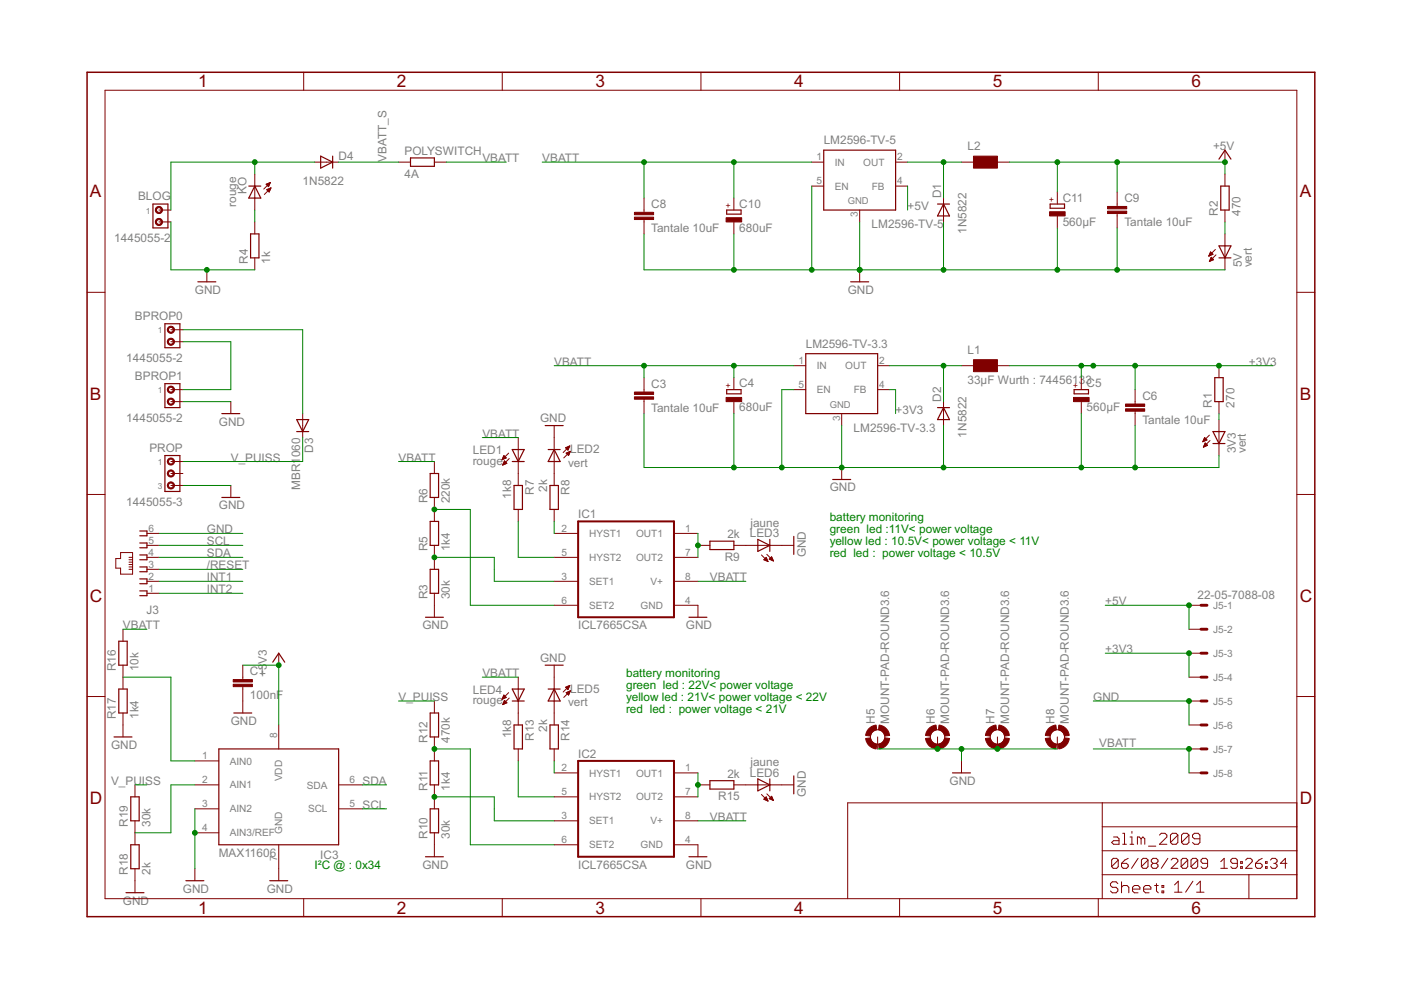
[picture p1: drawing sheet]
<svg xmlns="http://www.w3.org/2000/svg" width="297mm" height="210mm" viewBox="0 0 297 210" stroke-linecap="round" stroke-linejoin="round" font-family="sans-serif">
<defs><g id="words">
<g font-size="4.1" fill="#800000">
<text x="42" y="18.5">1</text>
<text x="84.1" y="18.5">2</text>
<text x="126.3" y="18.5">3</text>
<text x="168.4" y="18.5">4</text>
<text x="210.5" y="18.5">5</text>
<text x="252.6" y="18.5">6</text>
<text x="19.1" y="41.9">A</text>
<text x="275.6" y="41.9">A</text>
<text x="19.1" y="84.7">B</text>
<text x="275.6" y="84.7">B</text>
<text x="19.1" y="127.6">C</text>
<text x="275.6" y="127.6">C</text>
<text x="19.1" y="170.4">D</text>
<text x="275.6" y="170.4">D</text>
<text x="42" y="193.8">1</text>
<text x="84.1" y="193.8">2</text>
<text x="126.3" y="193.8">3</text>
<text x="168.4" y="193.8">4</text>
<text x="210.5" y="193.8">5</text>
<text x="252.6" y="193.8">6</text>
</g>
<g font-size="2.8" fill="#808080">
<text x="71.8" y="33.9">D4</text>
<text x="81.9" y="34.4" transform="rotate(-90 81.9 34.4)">VBATT_S</text>
<text x="85.8" y="32.9">POLYSWITCH</text>
<text x="102.3" y="34.4">VBATT</text>
<text x="115" y="34.4">VBATT</text>
<text x="174.6" y="30.6">LM2596-TV-5</text>
<text x="205.1" y="31.8">L2</text>
<text x="257.2" y="31.8">+5V</text>
<text x="52.2" y="41" transform="rotate(-90 52.2 41)">KO</text>
<text x="64.2" y="39.2">1N5822</text>
<text x="85.8" y="37.7">4A</text>
<text x="199.6" y="42" transform="rotate(-90 199.6 42)">D1</text>
<text x="29.3" y="42.5">BLOG</text>
<text x="50.1" y="43.8" transform="rotate(-90 50.1 43.8)">rouge</text>
<text x="138.1" y="44.1">C8</text>
<text x="156.7" y="44">C10</text>
<text x="192.4" y="44.5">+5V</text>
<text x="225.3" y="47.9">560µF</text>
<text x="225.3" y="42.8">C11</text>
<text x="238.4" y="48">Tantale 10uF</text>
<text x="238.4" y="42.9">C9</text>
<text x="258.2" y="45.8" transform="rotate(-90 258.2 45.8)">R2</text>
<text x="263" y="45.8" transform="rotate(-90 263 45.8)">470</text>
<text x="24.2" y="51.4">1445055-2</text>
<text x="138.1" y="49.2">Tantale 10uF</text>
<text x="156.7" y="49.1">680uF</text>
<text x="184.8" y="48.3">LM2596-TV-5</text>
<text x="204.9" y="49.6" transform="rotate(-90 204.9 49.6)">1N5822</text>
<text x="52.5" y="56" transform="rotate(-90 52.5 56)">R4</text>
<text x="57.3" y="56" transform="rotate(-90 57.3 56)">1k</text>
<text x="263.3" y="56.7" transform="rotate(-90 263.3 56.7)">5V</text>
<text x="265.4" y="56.7" transform="rotate(-90 265.4 56.7)">vert</text>
<text x="41.3" y="62.3">GND</text>
<text x="179.7" y="62.3">GND</text>
<text x="28.6" y="67.9">BPROP0</text>
<text x="26.8" y="76.8">1445055-2</text>
<text x="117.5" y="77.5">VBATT</text>
<text x="170.8" y="73.7">LM2596-TV-3.3</text>
<text x="205.1" y="75">L1</text>
<text x="264.8" y="77.5">+3V3</text>
<text x="28.6" y="80.6">BPROP1</text>
<text x="138.1" y="82.2">C3</text>
<text x="156.7" y="82.1">C4</text>
<text x="205.1" y="81.3">33µF Wurth : 74456133</text>
<text x="230.4" y="82.1">C5</text>
<text x="26.8" y="89.5">1445055-2</text>
<text x="114.5" y="89.5">GND</text>
<text x="138.1" y="87.3">Tantale 10uF</text>
<text x="156.7" y="87.2">680uF</text>
<text x="189.9" y="87.7">+3V3</text>
<text x="199.6" y="85.2" transform="rotate(-90 199.6 85.2)">D2</text>
<text x="230.4" y="87.2">560µF</text>
<text x="242.2" y="89.9">Tantale 10uF</text>
<text x="242.2" y="84.8">C6</text>
<text x="257" y="86.4" transform="rotate(-90 257 86.4)">R1</text>
<text x="261.8" y="86.4" transform="rotate(-90 261.8 86.4)">270</text>
<text x="31.7" y="95.8">PROP</text>
<text x="46.4" y="90.2">GND</text>
<text x="66.4" y="96" transform="rotate(-90 66.4 96)">D3</text>
<text x="102.3" y="92.8">VBATT</text>
<text x="181" y="91.5">LM2596-TV-3.3</text>
<text x="204.9" y="92.8" transform="rotate(-90 204.9 92.8)">1N5822</text>
<text x="48.9" y="97.9">V_PUISS</text>
<text x="84.5" y="97.9">VBATT</text>
<text x="100.2" y="98.5">rouge</text>
<text x="100.2" y="96.3">LED1</text>
<text x="120.4" y="99">vert</text>
<text x="120.9" y="96.1">LED2</text>
<text x="262" y="96.1" transform="rotate(-90 262 96.1)">3V3</text>
<text x="264.2" y="96.1" transform="rotate(-90 264.2 96.1)">vert</text>
<text x="26.8" y="107.2">1445055-3</text>
<text x="63.6" y="103.9" transform="rotate(-90 63.6 103.9)">MBR1060</text>
<text x="90.6" y="106.7" transform="rotate(-90 90.6 106.7)">R6</text>
<text x="95.4" y="106.7" transform="rotate(-90 95.4 106.7)">220k</text>
<text x="108.4" y="105.7" transform="rotate(-90 108.4 105.7)">1k8</text>
<text x="113.2" y="104.9" transform="rotate(-90 113.2 104.9)">R7</text>
<text x="116" y="104.3" transform="rotate(-90 116 104.3)">2k</text>
<text x="120.8" y="104.9" transform="rotate(-90 120.8 104.9)">R8</text>
<text x="175.9" y="104.2">GND</text>
<text x="43.9" y="113.1">GND</text>
<text x="46.4" y="108">GND</text>
<text x="122.6" y="109.9">IC1</text>
<text x="159" y="113.9">LED3</text>
<text x="159.1" y="111.7">jaune</text>
<text x="43.9" y="118.2">SDA</text>
<text x="43.9" y="115.6">SCL</text>
<text x="90.6" y="116.9" transform="rotate(-90 90.6 116.9)">R5</text>
<text x="95.4" y="116.9" transform="rotate(-90 95.4 116.9)">1k4</text>
<text x="153.7" y="118.9">R9</text>
<text x="154.2" y="114.1">2k</text>
<text x="170.8" y="118.2" transform="rotate(-90 170.8 118.2)">GND</text>
<text x="43.9" y="120.7">/RESET</text>
<text x="43.9" y="125.8">INT2</text>
<text x="43.9" y="123.2">INT1</text>
<text x="150.5" y="123.2">VBATT</text>
<text x="31" y="130.1">J3</text>
<text x="90.6" y="127.1" transform="rotate(-90 90.6 127.1)">R3</text>
<text x="95.4" y="127.1" transform="rotate(-90 95.4 127.1)">30k</text>
<text x="234.3" y="128.3">+5V</text>
<text x="253.9" y="126.9">22-05-7088-08</text>
<text x="26.1" y="133.4">VBATT</text>
<text x="89.6" y="133.4">GND</text>
<text x="122.6" y="133.4">ICL7665CSA</text>
<text x="145.4" y="133.4">GND</text>
<text x="24.6" y="142.3" transform="rotate(-90 24.6 142.3)">R16</text>
<text x="29.4" y="142.3" transform="rotate(-90 29.4 142.3)">10k</text>
<text x="53" y="143.2">C1</text>
<text x="56.6" y="143.6" transform="rotate(-90 56.6 143.6)">+3</text>
<text x="56.6" y="140.7" transform="rotate(-90 56.6 140.7)">V3</text>
<text x="102.3" y="143.6">VBATT</text>
<text x="114.5" y="140.3">GND</text>
<text x="234.3" y="138.5">+3V3</text>
<text x="53" y="148.3">100nF</text>
<text x="84.5" y="148.6">V_PUISS</text>
<text x="100.2" y="149.3">rouge</text>
<text x="100.2" y="147.1">LED4</text>
<text x="120.4" y="149.8">vert</text>
<text x="120.9" y="146.9">LED5</text>
<text x="231.8" y="148.6">GND</text>
<text x="24.6" y="152.5" transform="rotate(-90 24.6 152.5)">R17</text>
<text x="29.4" y="152.5" transform="rotate(-90 29.4 152.5)">1k4</text>
<text x="48.9" y="153.7">GND</text>
<text x="116" y="155.1" transform="rotate(-90 116 155.1)">2k</text>
<text x="185.5" y="153.5" transform="rotate(-90 185.5 153.5)">H5</text>
<text x="188.5" y="153.5" transform="rotate(-90 188.5 153.5)">MOUNT-PAD-ROUND3.6</text>
<text x="198.2" y="153.5" transform="rotate(-90 198.2 153.5)">H6</text>
<text x="201.2" y="153.5" transform="rotate(-90 201.2 153.5)">MOUNT-PAD-ROUND3.6</text>
<text x="210.9" y="153.5" transform="rotate(-90 210.9 153.5)">H7</text>
<text x="213.9" y="153.5" transform="rotate(-90 213.9 153.5)">MOUNT-PAD-ROUND3.6</text>
<text x="223.6" y="153.5" transform="rotate(-90 223.6 153.5)">H8</text>
<text x="226.6" y="153.5" transform="rotate(-90 226.6 153.5)">MOUNT-PAD-ROUND3.6</text>
<text x="23.5" y="158.8">GND</text>
<text x="90.6" y="157.5" transform="rotate(-90 90.6 157.5)">R12</text>
<text x="95.4" y="157.5" transform="rotate(-90 95.4 157.5)">470k</text>
<text x="108.4" y="156.5" transform="rotate(-90 108.4 156.5)">1k8</text>
<text x="113.2" y="157" transform="rotate(-90 113.2 157)">R13</text>
<text x="120.8" y="157" transform="rotate(-90 120.8 157)">R14</text>
<text x="122.6" y="160.7">IC2</text>
<text x="233.1" y="158.5">VBATT</text>
<text x="23.5" y="166.4">V_PUISS</text>
<text x="76.9" y="166.4">SDA</text>
<text x="90.6" y="167.7" transform="rotate(-90 90.6 167.7)">R11</text>
<text x="95.4" y="167.7" transform="rotate(-90 95.4 167.7)">1k4</text>
<text x="154.2" y="164.9">2k</text>
<text x="159" y="164.6">LED6</text>
<text x="159.1" y="162.5">jaune</text>
<text x="201.3" y="166.4">GND</text>
<text x="76.9" y="171.5">SCL</text>
<text x="152.3" y="169.7">R15</text>
<text x="170.8" y="169" transform="rotate(-90 170.8 169)">GND</text>
<text x="27.1" y="175.3" transform="rotate(-90 27.1 175.3)">R19</text>
<text x="31.9" y="175.3" transform="rotate(-90 31.9 175.3)">30k</text>
<text x="90.6" y="177.8" transform="rotate(-90 90.6 177.8)">R10</text>
<text x="95.4" y="177.8" transform="rotate(-90 95.4 177.8)">30k</text>
<text x="150.5" y="174">VBATT</text>
<text x="27.1" y="185.5" transform="rotate(-90 27.1 185.5)">R18</text>
<text x="31.9" y="185.5" transform="rotate(-90 31.9 185.5)">2k</text>
<text x="46.4" y="181.7">MAX11606</text>
<text x="67.9" y="182.2">IC3</text>
<text x="89.6" y="184.2">GND</text>
<text x="122.6" y="184.2">ICL7665CSA</text>
<text x="145.4" y="184.2">GND</text>
<text x="26.1" y="191.8">GND</text>
<text x="38.8" y="189.3">GND</text>
<text x="56.6" y="189.3">GND</text>
</g>
<g font-size="2.8" fill="#008000">
<text x="175.9" y="110.5">battery monitoring</text>
<text x="175.9" y="113.1">green led :11V&lt; power voltage</text>
<text x="175.9" y="115.6">yellow led : 10.5V&lt; power voltage &lt; 11V</text>
<text x="175.9" y="118.2">red led : power voltage &lt; 10.5V</text>
<text x="132.7" y="143.6">battery monitoring</text>
<text x="132.7" y="148.6">yellow led : 21V&lt; power voltage &lt; 22V</text>
<text x="132.7" y="146.1">green led : 22V&lt; power voltage</text>
<text x="132.7" y="151.2">red led : power voltage &lt; 21V</text>
<text x="66.7" y="184.2">I²C @ : 0x34</text>
</g>
<g font-size="2.4" fill="#808080">
<text x="173.1" y="34">1</text>
<text x="177" y="35.1">IN</text>
<text x="183" y="35.1">OUT</text>
<text x="190.2" y="34">2</text>
<text x="173.1" y="39.1">5</text>
<text x="177" y="40.2">EN</text>
<text x="184.8" y="40.2">FB</text>
<text x="190.2" y="39.1">4</text>
<text x="181.9" y="46.1" transform="rotate(-90 181.9 46.1)">3</text>
<text x="169.3" y="77.2">1</text>
<text x="186.4" y="77.2">2</text>
<text x="169.3" y="82.3">5</text>
<text x="173.2" y="78.3">IN</text>
<text x="173.2" y="83.4">EN</text>
<text x="179.2" y="78.3">OUT</text>
<text x="181" y="83.4">FB</text>
<text x="186.4" y="82.3">4</text>
<text x="178.1" y="89.2" transform="rotate(-90 178.1 89.2)">3</text>
<text x="31.5" y="112.7">6</text>
<text x="119.1" y="112.7">2</text>
<text x="124.9" y="113.9">HYST1</text>
<text x="134.8" y="113.9">OUT1</text>
<text x="145.2" y="112.7">1</text>
<text x="31.5" y="117.8">4</text>
<text x="31.5" y="115.3">5</text>
<text x="119.1" y="117.8">5</text>
<text x="124.9" y="118.9">HYST2</text>
<text x="134.8" y="118.9">OUT2</text>
<text x="145.2" y="117.8">7</text>
<text x="31.5" y="125.4">1</text>
<text x="31.5" y="122.9">2</text>
<text x="31.5" y="120.4">3</text>
<text x="119.1" y="122.9">3</text>
<text x="124.9" y="124">SET1</text>
<text x="137.9" y="124">V+</text>
<text x="145.2" y="122.9">8</text>
<text x="119.1" y="128">6</text>
<text x="124.9" y="129.1">SET2</text>
<text x="135.8" y="129.1">GND</text>
<text x="145.2" y="128">4</text>
<text x="257.2" y="129.1">J5-1</text>
<text x="257.2" y="134.2">J5-2</text>
<text x="257.2" y="139.2">J5-3</text>
<text x="257.2" y="144.3">J5-4</text>
<text x="257.2" y="149.4">J5-5</text>
<text x="257.2" y="154.5">J5-6</text>
<text x="42.9" y="161">1</text>
<text x="58.7" y="156.5" transform="rotate(-90 58.7 156.5)">8</text>
<text x="257.2" y="159.6">J5-7</text>
<text x="42.9" y="166.1">2</text>
<text x="48.7" y="162.1">AIN0</text>
<text x="48.7" y="167.2">AIN1</text>
<text x="59.9" y="165.6" transform="rotate(-90 59.9 165.6)">VDD</text>
<text x="65.1" y="167.2">SDA</text>
<text x="74.1" y="166.1">6</text>
<text x="119.1" y="163.5">2</text>
<text x="124.9" y="164.6">HYST1</text>
<text x="134.8" y="164.6">OUT1</text>
<text x="145.2" y="163.5">1</text>
<text x="257.2" y="164.6">J5-8</text>
<text x="42.9" y="171.1">3</text>
<text x="48.7" y="172.3">AIN2</text>
<text x="65.3" y="172.3">SCL</text>
<text x="74.1" y="171.1">5</text>
<text x="119.1" y="173.7">3</text>
<text x="119.1" y="168.6">5</text>
<text x="124.9" y="169.7">HYST2</text>
<text x="134.8" y="169.7">OUT2</text>
<text x="145.2" y="173.7">8</text>
<text x="145.2" y="168.6">7</text>
<text x="42.9" y="176.2">4</text>
<text x="48.7" y="177.3">AIN3/REF</text>
<text x="59.9" y="176.8" transform="rotate(-90 59.9 176.8)">GND</text>
<text x="119.1" y="178.8">6</text>
<text x="124.9" y="174.8">SET1</text>
<text x="124.9" y="179.9">SET2</text>
<text x="135.8" y="179.9">GND</text>
<text x="137.9" y="174.8">V+</text>
<text x="145.2" y="178.8">4</text>
<text x="58.7" y="182.6" transform="rotate(-90 58.7 182.6)">7</text>
</g>
<g font-size="2.2" fill="#808080">
<text x="179.7" y="43.3">GND</text>
<text x="175.9" y="86.4">GND</text>
</g>
<g font-size="2" fill="#808080">
<text x="30.9" y="45.3">1</text>
<text x="33.5" y="70.7">1</text>
<text x="33.5" y="83.4">1</text>
<text x="33.5" y="98.6">1</text>
<text x="33.5" y="103.7">3</text>
</g>
<g font-size="2" fill="#800000">
<text x="155" y="44.1" transform="rotate(-90 155 44.1)">+</text>
<text x="223.6" y="42.8" transform="rotate(-90 223.6 42.8)">+</text>
<text x="155" y="82.2" transform="rotate(-90 155 82.2)">+</text>
<text x="228.7" y="82.2" transform="rotate(-90 228.7 82.2)">+</text>
</g>
</g></defs>
<g fill="#800000" stroke="#800000" stroke-width=".25">
<path d="M261 52.1l-1.3 2.6z"/>
<path d="M258.4 52.1l1.3 2.6z"/>
<path d="M259.7 54.7h1.3z"/>
<path d="M258.4 54.7h1.3z"/>
<path d="M259.7 52.1h1.3z"/>
<path d="M258.4 52.1h1.3z"/>
<path d="M180.4 59.8h3.8z"/>
<path d="M259.7 31.8l1.3 1.9z"/>
<path d="M259.7 31.8l-1.3 1.9z"/>
<path d="M154.1 45.4h3z"/>
<path d="M157.1 44.5v.9z"/>
<path d="M154.1 44.5v.9z"/>
<path d="M154.1 44.5h3z"/>
<path d="M47 87.7h3.8z"/>
<path d="M260.6 39.5v5z"/>
<path d="M258.8 39.5v5z"/>
<path d="M258.8 39.5h1.8z"/>
<path d="M258.8 44.5h1.8z"/>
<path d="M54 39.5l-1.3 2.5z"/>
<path d="M54 39.5l1.3 2.5z"/>
<path d="M52.7 39.5h1.3z"/>
<path d="M54 39.5h1.3z"/>
<path d="M52.7 42h1.3z"/>
<path d="M54 42h1.3z"/>
<path d="M54.9 49.6v5.1z"/>
<path d="M53.1 49.6v5.1z"/>
<path d="M53.1 49.6h1.8z"/>
<path d="M53.1 54.7h1.8z"/>
<path d="M87 35.3h5.1z"/>
<path d="M87 33.5h5.1z"/>
<path d="M92.1 33.5v1.8z"/>
<path d="M87 33.5v1.8z"/>
<path d="M174.6 31.8h15.3z"/>
<path d="M189.9 31.8v12.7z"/>
<path d="M174.6 44.5h15.3z"/>
<path d="M174.6 31.8v12.7z"/>
<path d="M222.7 44.2h3z"/>
<path d="M225.7 43.3v.9z"/>
<path d="M222.7 43.3v.9z"/>
<path d="M222.7 43.3h3z"/>
<path d="M154.1 83.5h3z"/>
<path d="M157.1 82.6v.9z"/>
<path d="M154.1 82.6v.9z"/>
<path d="M154.1 82.6h3z"/>
<path d="M170.8 75h15.3z"/>
<path d="M186.1 75v12.7z"/>
<path d="M170.8 87.7h15.3z"/>
<path d="M170.8 75v12.7z"/>
<path d="M227.7 83.5h3.1z"/>
<path d="M230.8 82.6v.9z"/>
<path d="M227.7 82.6v.9z"/>
<path d="M227.7 82.6h3.1z"/>
<path d="M259.3 80.1v5.1z"/>
<path d="M257.6 80.1v5.1z"/>
<path d="M257.6 80.1h1.7z"/>
<path d="M257.6 85.2h1.7z"/>
<path d="M259.7 91.5l-1.3 2.5z"/>
<path d="M257.2 91.5l1.2 2.5z"/>
<path d="M258.4 94h1.3z"/>
<path d="M257.2 94h1.2z"/>
<path d="M258.4 91.5h1.3z"/>
<path d="M257.2 91.5h1.2z"/>
<path d="M176.6 101.7h3.8z"/>
<path d="M200 43.3l1.3 2.5z"/>
<path d="M200 43.3l-1.2 2.5z"/>
<path d="M198.8 43.3h1.2z"/>
<path d="M198.8 45.8h2.5z"/>
<path d="M200 43.3h1.3z"/>
<path d="M200 86.4l1.3 2.6z"/>
<path d="M200 86.4l-1.2 2.6z"/>
<path d="M198.8 86.4h1.2z"/>
<path d="M198.8 89h2.5z"/>
<path d="M200 86.4h1.3z"/>
<path d="M35 68.6h3.1z"/>
<path d="M38.1 68.6v5.1z"/>
<path d="M35 73.7h3.1z"/>
<path d="M35 68.6v5.1z"/>
<path d="M35 81.3h3.1z"/>
<path d="M38.1 81.3v5.1z"/>
<path d="M35 86.4h3.1z"/>
<path d="M35 81.3v5.1z"/>
<path d="M62.9 89l1.3 2.5z"/>
<path d="M65.4 89l-1.2 2.5z"/>
<path d="M64.2 91.5h1.2z"/>
<path d="M62.9 89h2.5z"/>
<path d="M62.9 91.5h1.3z"/>
<path d="M47 105.5h3.8z"/>
<path d="M202 163.9h3.8z"/>
<path d="M32.4 43.3h3.2z"/>
<path d="M35.6 43.3v5z"/>
<path d="M32.4 48.3h3.2z"/>
<path d="M32.4 43.3v5z"/>
<path d="M42 59.8h3.8z"/>
<path d="M68 35.6l2.5-1.2z"/>
<path d="M68 33.1l2.5 1.3z"/>
<path d="M70.5 33.1v1.3z"/>
<path d="M68 33.1v2.5z"/>
<path d="M70.5 34.4v1.2z"/>
<path d="M35 96.6h3.1z"/>
<path d="M38.1 96.6v7.6z"/>
<path d="M35 104.2h3.1z"/>
<path d="M35 96.6v7.6z"/>
<path d="M146.1 130.9h3.8z"/>
<path d="M90.2 130.9h3.8z"/>
<path d="M93 120.7v5.1z"/>
<path d="M91.2 120.7v5.1z"/>
<path d="M91.2 120.7h1.8z"/>
<path d="M91.2 125.8h1.8z"/>
<path d="M93 110.6v5z"/>
<path d="M91.2 110.6v5z"/>
<path d="M91.2 110.6h1.8z"/>
<path d="M91.2 115.6h1.8z"/>
<path d="M93 100.4v5.1z"/>
<path d="M91.2 100.4v5.1z"/>
<path d="M91.2 100.4h1.8z"/>
<path d="M91.2 105.5h1.8z"/>
<path d="M109 102.9v5.1z"/>
<path d="M110.8 102.9v5.1z"/>
<path d="M109 108h1.8z"/>
<path d="M109 102.9h1.8z"/>
<path d="M116.6 102.9v5.1z"/>
<path d="M118.4 102.9v5.1z"/>
<path d="M116.6 108h1.8z"/>
<path d="M116.6 102.9h1.8z"/>
<path d="M150.5 114.7h5.1z"/>
<path d="M150.5 116.5h5.1z"/>
<path d="M150.5 114.7v1.8z"/>
<path d="M155.6 114.7v1.8z"/>
<path d="M111.1 95.3l-1.2 2.6z"/>
<path d="M108.6 95.3l1.3 2.6z"/>
<path d="M109.9 97.9h1.2z"/>
<path d="M108.6 97.9h1.3z"/>
<path d="M109.9 95.3h1.2z"/>
<path d="M108.6 95.3h1.3z"/>
<path d="M117.5 95.3l-1.3 2.6z"/>
<path d="M117.5 95.3l1.3 2.6z"/>
<path d="M116.2 95.3h1.3z"/>
<path d="M117.5 95.3h1.3z"/>
<path d="M116.2 97.9h1.3z"/>
<path d="M117.5 97.9h1.3z"/>
<path d="M115.6 90.2h3.8z"/>
<path d="M160.7 114.4l2.5 1.2z"/>
<path d="M160.7 116.9l2.5-1.3z"/>
<path d="M163.2 114.4v1.2z"/>
<path d="M163.2 115.6v1.3z"/>
<path d="M160.7 114.4v1.2z"/>
<path d="M160.7 115.6v1.3z"/>
<path d="M168.3 113.7v3.8z"/>
<path d="M146.1 181.7h3.8z"/>
<path d="M90.2 181.7h3.8z"/>
<path d="M93 171.5v5.1z"/>
<path d="M91.2 171.5v5.1z"/>
<path d="M91.2 171.5h1.8z"/>
<path d="M91.2 176.6h1.8z"/>
<path d="M93 161.3v5.1z"/>
<path d="M91.2 161.3v5.1z"/>
<path d="M91.2 161.3h1.8z"/>
<path d="M91.2 166.4h1.8z"/>
<path d="M93 151.2v5.1z"/>
<path d="M91.2 151.2v5.1z"/>
<path d="M91.2 151.2h1.8z"/>
<path d="M91.2 156.3h1.8z"/>
<path d="M109 153.7v5.1z"/>
<path d="M110.8 153.7v5.1z"/>
<path d="M109 158.8h1.8z"/>
<path d="M109 153.7h1.8z"/>
<path d="M116.6 153.7v5.1z"/>
<path d="M118.4 153.7v5.1z"/>
<path d="M116.6 158.8h1.8z"/>
<path d="M116.6 153.7h1.8z"/>
<path d="M150.5 165.5h5.1z"/>
<path d="M150.5 167.3h5.1z"/>
<path d="M150.5 165.5v1.8z"/>
<path d="M155.6 165.5v1.8z"/>
<path d="M111.1 146.1l-1.2 2.5z"/>
<path d="M108.6 146.1l1.3 2.5z"/>
<path d="M109.9 148.6h1.2z"/>
<path d="M108.6 148.6h1.3z"/>
<path d="M109.9 146.1h1.2z"/>
<path d="M108.6 146.1h1.3z"/>
<path d="M117.5 146.1l-1.3 2.5z"/>
<path d="M117.5 146.1l1.3 2.5z"/>
<path d="M116.2 146.1h1.3z"/>
<path d="M117.5 146.1h1.3z"/>
<path d="M116.2 148.6h1.3z"/>
<path d="M117.5 148.6h1.3z"/>
<path d="M115.6 141h3.8z"/>
<path d="M160.7 165.1l2.5 1.3z"/>
<path d="M160.7 167.7l2.5-1.3z"/>
<path d="M163.2 165.1v1.3z"/>
<path d="M163.2 166.4v1.3z"/>
<path d="M160.7 165.1v1.3z"/>
<path d="M160.7 166.4v1.3z"/>
<path d="M168.3 164.5v3.8z"/>
<path d="M46.4 158.8h25.4z"/>
<path d="M71.8 158.8v20.3z"/>
<path d="M46.4 179.1h25.4z"/>
<path d="M46.4 158.8v20.3z"/>
<path d="M59.1 138.5l1.3 1.9z"/>
<path d="M59.1 138.5l-1.3 1.9z"/>
<path d="M57.2 186.7h3.8z"/>
<path d="M39.4 186.7h3.8z"/>
<path d="M27 136v5z"/>
<path d="M25.2 136v5z"/>
<path d="M25.2 136h1.8z"/>
<path d="M25.2 141h1.8z"/>
<path d="M27 146.1v5.1z"/>
<path d="M25.2 146.1v5.1z"/>
<path d="M25.2 146.1h1.8z"/>
<path d="M25.2 151.2h1.8z"/>
<path d="M29.5 179.1v5.1z"/>
<path d="M27.7 179.1v5.1z"/>
<path d="M27.7 179.1h1.8z"/>
<path d="M27.7 184.2h1.8z"/>
<path d="M29.5 169v5z"/>
<path d="M27.7 169v5z"/>
<path d="M27.7 169h1.8z"/>
<path d="M27.7 174h1.8z"/>
<path d="M24.2 156.3h3.8z"/>
<path d="M26.7 189.3h3.8z"/>
<path d="M29.6 126.3h1.6z"/>
<path d="M31.2 125.3v1z"/>
<path d="M29.6 125.3h1.6z"/>
<path d="M29.6 123.8h1.6z"/>
<path d="M31.2 122.7v1.1z"/>
<path d="M29.6 122.7h1.6z"/>
<path d="M29.6 121.2h1.6z"/>
<path d="M31.2 120.2v1z"/>
<path d="M29.6 120.2h1.6z"/>
<path d="M29.6 118.7h1.6z"/>
<path d="M31.2 117.7v1z"/>
<path d="M29.6 117.7h1.6z"/>
<path d="M29.6 116.1h1.6z"/>
<path d="M31.2 115.1v1z"/>
<path d="M29.6 115.1h1.6z"/>
<path d="M29.6 113.6h1.6z"/>
<path d="M31.2 112.6v1z"/>
<path d="M29.6 112.6h1.6z"/>
<path d="M49.6 151.2h3.8z"/>
</g>
<g fill="#800000" stroke="#800000" stroke-width=".21">
<path d="M259.7 54.7v2.5z"/>
<path d="M259.7 49.6v2.5z"/>
<path d="M259.7 52.1v2.6z"/>
<path d="M257.7 52.9l-1.4 1.4z"/>
<path d="M256.4 55.4l1.4-1.4z"/>
<path d="M256.7 53.4l-.4 .9z"/>
<path d="M256.7 53.4l.5 .5z"/>
<path d="M256.3 54.3l.9-.4z"/>
<path d="M256.3 54.3h.1z"/>
<path d="M256.4 54.1h.3z"/>
<path d="M256.4 54h.6z"/>
<path d="M256.5 53.9h.7z"/>
<path d="M256.5 53.8h.5z"/>
<path d="M256.6 53.6h.3z"/>
<path d="M256.6 53.5h.2z"/>
<path d="M256.8 54.5l-.4 .9z"/>
<path d="M256.8 54.5l.5 .6z"/>
<path d="M256.4 55.4l.9-.3z"/>
<path d="M256.5 55.3h.2z"/>
<path d="M256.5 55.2h.5z"/>
<path d="M256.6 55.1h.6z"/>
<path d="M256.6 55h.6z"/>
<path d="M256.7 54.8h.4z"/>
<path d="M256.7 54.7h.3z"/>
<path d="M182.3 57.2v2.6z"/>
<path d="M259.7 31.8v2.6z"/>
<path d="M155.6 47.1v2.5z"/>
<path d="M155.6 42v2.5z"/>
<path d="M48.9 85.2v2.5z"/>
<path d="M259.7 36.9v2.6z"/>
<path d="M259.7 44.5v2.6z"/>
<path d="M136.5 42v2.5z"/>
<path d="M136.5 47.1v2.5z"/>
<path d="M136.5 44.5v.5z"/>
<path d="M136.5 46.5v.6z"/>
<path d="M236.9 40.7v2.6z"/>
<path d="M236.9 45.8v2.5z"/>
<path d="M236.9 43.3v.5z"/>
<path d="M236.9 45.3v.5z"/>
<path d="M54 36.9v2.6z"/>
<path d="M54 42v2.5z"/>
<path d="M54 39.5v2.5z"/>
<path d="M57.4 39.8l-1.4 1.4z"/>
<path d="M55.9 40.1l1.4-1.4z"/>
<path d="M57.4 39.8l-.3 .9z"/>
<path d="M56.6 40.2l.5 .5z"/>
<path d="M56.6 40.2l.8-.4z"/>
<path d="M57 40.6h.1z"/>
<path d="M56.9 40.5h.2z"/>
<path d="M56.7 40.4h.5z"/>
<path d="M56.6 40.3h.7z"/>
<path d="M56.7 40.1h.6z"/>
<path d="M57 40h.4z"/>
<path d="M57.3 39.9h.1z"/>
<path d="M57.3 38.7l-.4 .9z"/>
<path d="M56.4 39.1l.5 .5z"/>
<path d="M56.4 39.1l.9-.4z"/>
<path d="M56.8 39.4h.2z"/>
<path d="M56.7 39.3h.3z"/>
<path d="M56.5 39.2h.6z"/>
<path d="M56.5 39.1h.6z"/>
<path d="M56.7 38.9h.5z"/>
<path d="M57 38.8h.3z"/>
<path d="M54 47.1v2.5z"/>
<path d="M54 54.7v2.5z"/>
<path d="M92.1 34.4h2.5z"/>
<path d="M84.5 34.4h2.5z"/>
<path d="M172.1 34.4h2.5z"/>
<path d="M189.9 34.4h2.5z"/>
<path d="M182.3 44.5v2.6z"/>
<path d="M189.9 39.5h2.5z"/>
<path d="M172.1 39.5h2.5z"/>
<path d="M224.2 45.8v2.5z"/>
<path d="M224.2 40.7v2.6z"/>
<path d="M136.5 80.1v2.5z"/>
<path d="M136.5 85.2v2.5z"/>
<path d="M136.5 82.6v.5z"/>
<path d="M136.5 84.6v.6z"/>
<path d="M155.6 85.2v2.5z"/>
<path d="M155.6 80.1v2.5z"/>
<path d="M168.3 77.5h2.5z"/>
<path d="M186.1 77.5h2.5z"/>
<path d="M178.5 87.7v2.5z"/>
<path d="M186.1 82.6h2.5z"/>
<path d="M168.3 82.6h2.5z"/>
<path d="M229.3 85.2v2.5z"/>
<path d="M229.3 80.1v2.5z"/>
<path d="M240.7 82.6v2.6z"/>
<path d="M240.7 87.7v2.5z"/>
<path d="M240.7 85.2v.5z"/>
<path d="M240.7 87.2v.5z"/>
<path d="M258.4 77.5v2.6z"/>
<path d="M258.4 85.2v2.5z"/>
<path d="M258.4 94v2.6z"/>
<path d="M258.4 89v2.5z"/>
<path d="M258.4 91.5v2.5z"/>
<path d="M256.4 92.3l-1.4 1.4z"/>
<path d="M256.5 93.4l-1.4 1.4z"/>
<path d="M255.4 92.8l-.4 .9z"/>
<path d="M255.4 92.8l.5 .5z"/>
<path d="M255 93.7l.9-.4z"/>
<path d="M255.1 93.6h.2z"/>
<path d="M255.1 93.4h.5z"/>
<path d="M255.2 93.3h.6z"/>
<path d="M255.2 93.2h.6z"/>
<path d="M255.3 93.1h.4z"/>
<path d="M255.3 92.9h.3z"/>
<path d="M255.5 93.9l-.4 .9z"/>
<path d="M255.5 93.9l.5 .5z"/>
<path d="M255.1 94.8l.9-.4z"/>
<path d="M255.2 94.6h.3z"/>
<path d="M255.3 94.5h.5z"/>
<path d="M255.3 94.4h.7z"/>
<path d="M255.4 94.3h.5z"/>
<path d="M255.4 94.1h.4z"/>
<path d="M255.5 94h.2z"/>
<path d="M178.5 99.1v2.6z"/>
<path d="M200 44.5v2.6z"/>
<path d="M200 42v2.5z"/>
<path d="M200 87.7v2.5z"/>
<path d="M200 85.2v2.5z"/>
<path d="M36.2 69.9h2.6z"/>
<path d="M36.2 72.5h2.6z"/>
<path d="M36.2 82.6h2.6z"/>
<path d="M36.2 85.2h2.6z"/>
<path d="M252.1 128.3h2.5z"/>
<path d="M252.1 133.4h2.5z"/>
<path d="M252.1 138.5h2.5z"/>
<path d="M252.1 143.6h2.5z"/>
<path d="M252.1 148.6h2.5z"/>
<path d="M252.1 153.7h2.5z"/>
<path d="M252.1 158.8h2.5z"/>
<path d="M252.1 163.9h2.5z"/>
<path d="M64.2 87.7v2.5z"/>
<path d="M64.2 90.2v2.6z"/>
<path d="M48.9 102.9v2.6z"/>
<path d="M186.1 156.3v2.5z"/>
<path d="M198.8 156.3v2.5z"/>
<path d="M211.5 156.3v2.5z"/>
<path d="M224.2 156.3v2.5z"/>
<path d="M203.9 161.3v2.6z"/>
<path d="M275 185.5v5z"/>
<path d="M275 180.4v5.1z"/>
<path d="M275 175.3v5.1z"/>
<path d="M275 170.2v5.1z"/>
<path d="M179.7 170.2v20.3z"/>
<path d="M179.7 170.2h54z"/>
<path d="M233.7 170.2h41.3z"/>
<path d="M264.8 185.5v5z"/>
<path d="M264.8 185.5h10.2z"/>
<path d="M233.7 185.5h31.1z"/>
<path d="M233.7 185.5v5z"/>
<path d="M233.7 180.4v5.1z"/>
<path d="M233.7 180.4h41.3z"/>
<path d="M233.7 175.3v5.1z"/>
<path d="M233.7 175.3h41.3z"/>
<path d="M233.7 170.2v5.1z"/>
<path d="M236.1 177.5h.8z"/>
<path d="M236.9 177.5l.4 .3z"/>
<path d="M237.3 177.8v1.2z"/>
<path d="M236.1 179h1.2z"/>
<path d="M235.7 178.6l.4 .4z"/>
<path d="M235.7 178.6l.4-.4z"/>
<path d="M236.1 178.2h1.2z"/>
<path d="M238 176.7h.4z"/>
<path d="M238.4 176.7v2.3z"/>
<path d="M238 179h.8z"/>
<path d="M239.6 177.5h.4z"/>
<path d="M240 177.5v1.5z"/>
<path d="M239.6 179h.8z"/>
<path d="M240 176.3v.4z"/>
<path d="M241.2 177.5v1.5z"/>
<path d="M241.2 177.5h.3z"/>
<path d="M241.5 177.5l.4 .3z"/>
<path d="M241.9 177.8v1.2z"/>
<path d="M241.9 177.8l.4-.3z"/>
<path d="M242.3 177.5l.4 .3z"/>
<path d="M242.7 177.8v1.2z"/>
<path d="M243.5 179.4h1.5z"/>
<path d="M245.8 179h1.6z"/>
<path d="M245.8 179l1.6-1.5z"/>
<path d="M247.4 177.1v.4z"/>
<path d="M247 176.7l.4 .4z"/>
<path d="M246.2 176.7h.8z"/>
<path d="M245.8 177.1l.4-.4z"/>
<path d="M248.2 177.1v1.5z"/>
<path d="M248.2 177.1l.4-.4z"/>
<path d="M248.6 176.7h.7z"/>
<path d="M249.3 176.7l.4 .4z"/>
<path d="M249.7 177.1v1.5z"/>
<path d="M249.7 178.6l-.4 .4z"/>
<path d="M248.6 179h.7z"/>
<path d="M248.2 178.6l.4 .4z"/>
<path d="M248.2 178.6l1.5-1.5z"/>
<path d="M250.5 177.1v1.5z"/>
<path d="M250.5 177.1l.4-.4z"/>
<path d="M250.9 176.7h.8z"/>
<path d="M251.7 176.7l.4 .4z"/>
<path d="M252.1 177.1v1.5z"/>
<path d="M251.7 179l.4-.4z"/>
<path d="M250.9 179h.8z"/>
<path d="M250.5 178.6l.4 .4z"/>
<path d="M252.1 177.1l-1.6 1.5z"/>
<path d="M252.8 178.6l.4 .4z"/>
<path d="M253.2 179h.8z"/>
<path d="M254 179l.4-.4z"/>
<path d="M254.4 177.1v1.5z"/>
<path d="M254 176.7l.4 .4z"/>
<path d="M253.2 176.7h.8z"/>
<path d="M252.8 177.1l.4-.4z"/>
<path d="M252.8 177.1v.4z"/>
<path d="M252.8 177.5l.4 .3z"/>
<path d="M253.2 177.8h1.2z"/>
<path d="M235.7 182.4v1.3z"/>
<path d="M236 182l-.3 .4z"/>
<path d="M236 182h.7z"/>
<path d="M236.7 182l.4 .4z"/>
<path d="M237.1 182.4v1.3z"/>
<path d="M237.1 183.7l-.4 .4z"/>
<path d="M236 184.1h.7z"/>
<path d="M235.7 183.7l.3 .4z"/>
<path d="M235.7 183.7l1.4-1.3z"/>
<path d="M238.5 182.4l.7-.4z"/>
<path d="M238.5 182.4l-.7 .6z"/>
<path d="M237.8 183v.7z"/>
<path d="M237.8 183.7l.3 .4z"/>
<path d="M238.1 184.1h.7z"/>
<path d="M238.8 184.1l.4-.4z"/>
<path d="M239.2 183.4v.3z"/>
<path d="M238.8 183l.4 .4z"/>
<path d="M237.8 183h1z"/>
<path d="M241.3 182l-1.4 2.1z"/>
<path d="M242 182.4v1.3z"/>
<path d="M242 182.4l.4-.4z"/>
<path d="M242.4 182h.7z"/>
<path d="M243.1 182l.3 .4z"/>
<path d="M243.4 182.4v1.3z"/>
<path d="M243.4 183.7l-.3 .4z"/>
<path d="M242.4 184.1h.7z"/>
<path d="M242 183.7l.4 .4z"/>
<path d="M242 183.7l1.4-1.3z"/>
<path d="M244.1 182.4l.4-.4z"/>
<path d="M244.5 182h.7z"/>
<path d="M245.2 182l.3 .4z"/>
<path d="M245.5 182.4v.3z"/>
<path d="M245.5 182.7l-.3 .3z"/>
<path d="M245.2 183l.3 .4z"/>
<path d="M245.5 183.4v.3z"/>
<path d="M245.5 183.7l-.3 .4z"/>
<path d="M244.5 184.1h.7z"/>
<path d="M244.1 183.7l.4 .4z"/>
<path d="M244.1 183.4v.3z"/>
<path d="M244.1 183.4l.4-.4z"/>
<path d="M244.1 182.7l.4 .3z"/>
<path d="M244.1 182.4v.3z"/>
<path d="M244.5 183h.7z"/>
<path d="M247.6 182l-1.4 2.1z"/>
<path d="M248.3 184.1h1.4z"/>
<path d="M248.3 184.1l1.4-1.4z"/>
<path d="M249.7 182.4v.3z"/>
<path d="M249.4 182l.3 .4z"/>
<path d="M248.7 182h.7z"/>
<path d="M248.7 182l-.4 .4z"/>
<path d="M250.4 182.4v1.3z"/>
<path d="M250.8 182l-.4 .4z"/>
<path d="M250.8 182h.7z"/>
<path d="M251.5 182l.3 .4z"/>
<path d="M251.8 182.4v1.3z"/>
<path d="M251.8 183.7l-.3 .4z"/>
<path d="M250.8 184.1h.7z"/>
<path d="M250.4 183.7l.4 .4z"/>
<path d="M250.4 183.7l1.4-1.3z"/>
<path d="M252.5 182.4v1.3z"/>
<path d="M252.5 182.4l.4-.4z"/>
<path d="M252.9 182h.7z"/>
<path d="M253.6 182l.3 .4z"/>
<path d="M253.9 182.4v1.3z"/>
<path d="M253.9 183.7l-.3 .4z"/>
<path d="M252.9 184.1h.7z"/>
<path d="M252.5 183.7l.4 .4z"/>
<path d="M252.5 183.7l1.4-1.3z"/>
<path d="M254.6 183.7l.4 .4z"/>
<path d="M255 184.1h.7z"/>
<path d="M255.7 184.1l.3-.4z"/>
<path d="M256 182.4v1.3z"/>
<path d="M255.7 182l.3 .4z"/>
<path d="M255 182h.7z"/>
<path d="M255 182l-.4 .4z"/>
<path d="M254.6 182.4v.3z"/>
<path d="M254.6 182.7l.4 .3z"/>
<path d="M255 183h1z"/>
<path d="M258.8 182.7l.7-.7z"/>
<path d="M259.5 182v2.1z"/>
<path d="M258.8 184.1h1.4z"/>
<path d="M260.9 183.7l.4 .4z"/>
<path d="M261.3 184.1h.7z"/>
<path d="M262.3 183.7l-.3 .4z"/>
<path d="M262.3 182.4v1.3z"/>
<path d="M262 182l.3 .4z"/>
<path d="M261.3 182h.7z"/>
<path d="M261.3 182l-.4 .4z"/>
<path d="M260.9 182.4v.3z"/>
<path d="M260.9 182.7l.4 .3z"/>
<path d="M261.3 183h1z"/>
<path d="M263 182.7h.4z"/>
<path d="M263.4 182.7v.3z"/>
<path d="M263 183h.4z"/>
<path d="M263 182.7v.3z"/>
<path d="M263 183.7h.4z"/>
<path d="M263.4 183.7v.4z"/>
<path d="M263 184.1h.4z"/>
<path d="M263 183.7v.4z"/>
<path d="M264.1 184.1h1.4z"/>
<path d="M265.5 182.7l-1.4 1.4z"/>
<path d="M265.5 182.4v.3z"/>
<path d="M265.2 182l.3 .4z"/>
<path d="M264.5 182h.7z"/>
<path d="M264.5 182l-.4 .4z"/>
<path d="M266.9 182.4l.7-.4z"/>
<path d="M266.2 183l.7-.6z"/>
<path d="M266.2 183v.7z"/>
<path d="M266.2 183.7l.4 .4z"/>
<path d="M266.6 184.1h.7z"/>
<path d="M267.3 184.1l.3-.4z"/>
<path d="M267.6 183.4v.3z"/>
<path d="M267.3 183l.3 .4z"/>
<path d="M266.2 183h1.1z"/>
<path d="M268.3 182.7h.3z"/>
<path d="M268.6 182.7v.3z"/>
<path d="M268.3 183h.3z"/>
<path d="M268.3 182.7v.3z"/>
<path d="M268.3 183.7h.3z"/>
<path d="M268.6 183.7v.4z"/>
<path d="M268.3 184.1h.3z"/>
<path d="M268.3 183.7v.4z"/>
<path d="M269.7 182l-.3 .4z"/>
<path d="M269.7 182h.7z"/>
<path d="M270.4 182l.4 .4z"/>
<path d="M270.8 182.4v.3z"/>
<path d="M270.4 183l.4-.3z"/>
<path d="M270.1 183h.3z"/>
<path d="M270.4 183l.4 .4z"/>
<path d="M270.8 183.4v.3z"/>
<path d="M270.8 183.7l-.4 .4z"/>
<path d="M269.7 184.1h.7z"/>
<path d="M269.4 183.7l.3 .4z"/>
<path d="M272.5 182v2.1z"/>
<path d="M272.5 182l-1 1z"/>
<path d="M271.5 183h1.4z"/>
<path d="M249 187.6l.8-.8z"/>
<path d="M249.8 186.8v2.4z"/>
<path d="M249 189.2h1.6z"/>
<path d="M252.9 186.8l-1.5 2.4z"/>
<path d="M253.7 187.6l.8-.8z"/>
<path d="M254.5 186.8v2.4z"/>
<path d="M253.7 189.2h1.6z"/>
<path d="M236.6 187l.4 .3z"/>
<path d="M235.8 187h.8z"/>
<path d="M235.4 187.3l.4-.3z"/>
<path d="M235.4 187.3v.4z"/>
<path d="M235.4 187.7l.4 .4z"/>
<path d="M235.8 188.1h.8z"/>
<path d="M236.6 188.1l.4 .4z"/>
<path d="M237 188.5v.4z"/>
<path d="M236.6 189.3l.4-.4z"/>
<path d="M235.8 189.3h.8z"/>
<path d="M235.4 188.9l.4 .4z"/>
<path d="M237.8 187v2.3z"/>
<path d="M238.2 187.7l-.4 .4z"/>
<path d="M238.2 187.7h.8z"/>
<path d="M239 187.7l.3 .4z"/>
<path d="M239.3 188.1v1.2z"/>
<path d="M240.5 189.3h.8z"/>
<path d="M240.1 188.9l.4 .4z"/>
<path d="M240.1 188.1v.8z"/>
<path d="M240.1 188.1l.4-.4z"/>
<path d="M240.5 187.7h.8z"/>
<path d="M241.3 187.7l.4 .4z"/>
<path d="M241.7 188.1v.4z"/>
<path d="M240.1 188.5h1.6z"/>
<path d="M242.8 189.3h.8z"/>
<path d="M242.5 188.9l.3 .4z"/>
<path d="M242.5 188.1v.8z"/>
<path d="M242.8 187.7l-.3 .4z"/>
<path d="M242.8 187.7h.8z"/>
<path d="M243.6 187.7l.4 .4z"/>
<path d="M244 188.1v.4z"/>
<path d="M242.5 188.5h1.5z"/>
<path d="M245.2 187.3v1.6z"/>
<path d="M245.2 188.9l.4 .4z"/>
<path d="M244.8 187.7h.8z"/>
<path d="M246.4 187.7h.3z"/>
<path d="M246.7 187.7v.4z"/>
<path d="M246.4 188.1h.3z"/>
<path d="M246.4 187.7v.4z"/>
<path d="M246.4 188.9h.3z"/>
<path d="M246.7 188.9v.4z"/>
<path d="M246.4 189.3h.3z"/>
<path d="M246.4 188.9v.4z"/>
<path d="M22.3 19.1v171.4z"/>
<path d="M18.5 62h3.8z"/>
<path d="M18.5 104.8h3.8z"/>
<path d="M18.5 147.7h3.8z"/>
<path d="M22.3 190.5h252.7z"/>
<path d="M64.4 190.5v3.9z"/>
<path d="M106.5 190.5v3.9z"/>
<path d="M148.6 190.5v3.9z"/>
<path d="M190.7 190.5v3.9z"/>
<path d="M232.9 190.5v3.9z"/>
<path d="M275 19.1v171.4z"/>
<path d="M275 62h3.8z"/>
<path d="M275 104.8h3.8z"/>
<path d="M275 147.7h3.8z"/>
<path d="M22.3 19.1h252.7z"/>
<path d="M64.4 15.3v3.8z"/>
<path d="M106.5 15.3v3.8z"/>
<path d="M148.6 15.3v3.8z"/>
<path d="M190.7 15.3v3.8z"/>
<path d="M232.9 15.3v3.8z"/>
<path d="M33.7 44.5h2.5z"/>
<path d="M33.7 47.1h2.5z"/>
<path d="M43.9 57.2v2.6z"/>
<path d="M66.7 34.4h2.6z"/>
<path d="M69.3 34.4h2.5z"/>
<path d="M211.5 77.5h2.5z"/>
<path d="M203.9 77.5h2.5z"/>
<path d="M211.5 34.4h2.5z"/>
<path d="M203.9 34.4h2.5z"/>
<path d="M36.2 97.9h2.6z"/>
<path d="M36.2 100.4h2.6z"/>
<path d="M36.2 102.9h2.6z"/>
<path d="M117.5 113.1h5.1z"/>
<path d="M117.5 123.3h5.1z"/>
<path d="M117.5 128.3h5.1z"/>
<path d="M142.9 113.1h5.1z"/>
<path d="M142.9 128.3h5.1z"/>
<path d="M142.9 123.3h5.1z"/>
<path d="M142.9 118.2h5.1z"/>
<path d="M117.5 118.2h5.1z"/>
<path d="M148 128.3v2.6z"/>
<path d="M92.1 128.3v2.6z"/>
<path d="M92.1 118.2v2.5z"/>
<path d="M92.1 125.8v2.5z"/>
<path d="M92.1 108v2.6z"/>
<path d="M92.1 115.6v2.6z"/>
<path d="M92.1 97.9v2.5z"/>
<path d="M92.1 105.5v2.5z"/>
<path d="M109.9 108v2.6z"/>
<path d="M109.9 100.4v2.5z"/>
<path d="M117.5 108v2.6z"/>
<path d="M117.5 100.4v2.5z"/>
<path d="M148 115.6h2.5z"/>
<path d="M155.6 115.6h2.5z"/>
<path d="M109.9 97.9v2.5z"/>
<path d="M109.9 92.8v2.5z"/>
<path d="M109.9 95.3v2.6z"/>
<path d="M107.8 96.1l-1.4 1.4z"/>
<path d="M108 97.2l-1.4 1.4z"/>
<path d="M106.8 96.6l-.4 .9z"/>
<path d="M106.8 96.6l.5 .5z"/>
<path d="M106.4 97.5l.9-.4z"/>
<path d="M106.5 97.3h.4z"/>
<path d="M106.6 97.2h.6z"/>
<path d="M106.6 97h.7z"/>
<path d="M106.7 96.9h.5z"/>
<path d="M106.7 96.8h.4z"/>
<path d="M106.8 96.7h.1z"/>
<path d="M107 97.7l-.4 .9z"/>
<path d="M107 97.7l.5 .5z"/>
<path d="M106.6 98.6l.9-.4z"/>
<path d="M106.6 98.5h.3z"/>
<path d="M106.7 98.4h.4z"/>
<path d="M106.7 98.3h.7z"/>
<path d="M106.8 98.1h.6z"/>
<path d="M106.8 98h.5z"/>
<path d="M106.9 97.9h.2z"/>
<path d="M117.5 92.8v2.5z"/>
<path d="M117.5 97.9v2.5z"/>
<path d="M117.5 95.3v2.6z"/>
<path d="M119.5 97.1l1.4-1.4z"/>
<path d="M119.4 95.9l1.4-1.3z"/>
<path d="M120.9 95.7l-.4 .9z"/>
<path d="M120 96.1l.5 .5z"/>
<path d="M120 96.1l.9-.4z"/>
<path d="M120.4 96.4h.2z"/>
<path d="M120.3 96.3h.4z"/>
<path d="M120.2 96.2h.5z"/>
<path d="M120.1 96.1h.7z"/>
<path d="M120.3 96h.5z"/>
<path d="M120.6 95.8h.3z"/>
<path d="M120.8 94.6l-.4 .8z"/>
<path d="M119.9 94.9l.5 .5z"/>
<path d="M119.9 94.9l.9-.3z"/>
<path d="M120.2 95.2h.3z"/>
<path d="M120.1 95.1h.5z"/>
<path d="M120 95h.6z"/>
<path d="M120 94.9h.7z"/>
<path d="M120.3 94.8h.4z"/>
<path d="M120.6 94.6h.2z"/>
<path d="M117.5 90.2v2.6z"/>
<path d="M163.2 115.6h2.6z"/>
<path d="M158.1 115.6h2.6z"/>
<path d="M160.7 115.6h2.5z"/>
<path d="M161.4 117.7l1.4 1.4z"/>
<path d="M162.6 117.5l1.4 1.4z"/>
<path d="M161.9 118.7l.9 .4z"/>
<path d="M161.9 118.7l.6-.5z"/>
<path d="M162.5 118.2l.3 .9z"/>
<path d="M162.7 119h.1z"/>
<path d="M162.4 118.9h.4z"/>
<path d="M162.1 118.7h.6z"/>
<path d="M162 118.6h.6z"/>
<path d="M162.1 118.5h.5z"/>
<path d="M162.2 118.4h.3z"/>
<path d="M162.3 118.3h.2z"/>
<path d="M163.1 118.6l.9 .3z"/>
<path d="M163.1 118.6l.5-.6z"/>
<path d="M163.6 118l.4 .9z"/>
<path d="M163.6 118.7h.3z"/>
<path d="M163.3 118.6h.6z"/>
<path d="M163.1 118.5h.7z"/>
<path d="M163.3 118.4h.4z"/>
<path d="M163.4 118.3h.3z"/>
<path d="M163.5 118.2h.1z"/>
<path d="M165.8 115.6h2.5z"/>
<path d="M117.5 163.9h5.1z"/>
<path d="M117.5 174h5.1z"/>
<path d="M117.5 179.1h5.1z"/>
<path d="M142.9 163.9h5.1z"/>
<path d="M142.9 179.1h5.1z"/>
<path d="M142.9 174h5.1z"/>
<path d="M142.9 169h5.1z"/>
<path d="M117.5 169h5.1z"/>
<path d="M148 179.1v2.6z"/>
<path d="M92.1 179.1v2.6z"/>
<path d="M92.1 169v2.5z"/>
<path d="M92.1 176.6v2.5z"/>
<path d="M92.1 158.8v2.5z"/>
<path d="M92.1 166.4v2.6z"/>
<path d="M92.1 148.6v2.6z"/>
<path d="M92.1 156.3v2.5z"/>
<path d="M109.9 158.8v2.5z"/>
<path d="M109.9 151.2v2.5z"/>
<path d="M117.5 158.8v2.5z"/>
<path d="M117.5 151.2v2.5z"/>
<path d="M148 166.4h2.5z"/>
<path d="M155.6 166.4h2.5z"/>
<path d="M109.9 148.6v2.6z"/>
<path d="M109.9 143.6v2.5z"/>
<path d="M109.9 146.1v2.5z"/>
<path d="M107.8 146.9l-1.4 1.4z"/>
<path d="M108 148l-1.4 1.4z"/>
<path d="M106.8 147.4l-.4 .9z"/>
<path d="M106.8 147.4l.5 .5z"/>
<path d="M106.4 148.3l.9-.4z"/>
<path d="M106.5 148.2h.2z"/>
<path d="M106.6 148.1h.3z"/>
<path d="M106.6 147.9h.6z"/>
<path d="M106.7 147.8h.6z"/>
<path d="M106.7 147.7h.4z"/>
<path d="M106.7 147.6h.3z"/>
<path d="M107 148.5l-.4 .9z"/>
<path d="M107 148.5l.5 .5z"/>
<path d="M106.6 149.4l.9-.4z"/>
<path d="M106.6 149.3h.3z"/>
<path d="M106.7 149.1h.5z"/>
<path d="M106.7 149h.8z"/>
<path d="M106.8 148.9h.5z"/>
<path d="M106.8 148.8h.4z"/>
<path d="M106.9 148.7h.2z"/>
<path d="M117.5 143.6v2.5z"/>
<path d="M117.5 148.6v2.6z"/>
<path d="M117.5 146.1v2.5z"/>
<path d="M119.5 147.9l1.4-1.4z"/>
<path d="M119.4 146.7l1.4-1.4z"/>
<path d="M120.9 146.5l-.4 .9z"/>
<path d="M120 146.9l.5 .5z"/>
<path d="M120 146.9l.9-.4z"/>
<path d="M120.4 147.2h.2z"/>
<path d="M120.3 147.1h.4z"/>
<path d="M120.1 147h.6z"/>
<path d="M120.1 146.9h.7z"/>
<path d="M120.4 146.7h.4z"/>
<path d="M120.6 146.6h.3z"/>
<path d="M120.8 145.3l-.4 .9z"/>
<path d="M119.9 145.7l.5 .5z"/>
<path d="M119.9 145.7l.9-.4z"/>
<path d="M120.3 146.1h.2z"/>
<path d="M120.2 146h.3z"/>
<path d="M120.1 145.9h.5z"/>
<path d="M120 145.8h.6z"/>
<path d="M120.1 145.6h.6z"/>
<path d="M120.4 145.5h.3z"/>
<path d="M117.5 141v2.6z"/>
<path d="M163.2 166.4h2.6z"/>
<path d="M158.1 166.4h2.6z"/>
<path d="M160.7 166.4h2.5z"/>
<path d="M161.4 168.4l1.4 1.4z"/>
<path d="M162.6 168.3l1.4 1.4z"/>
<path d="M161.9 169.5l.9 .3z"/>
<path d="M161.9 169.5l.6-.5z"/>
<path d="M162.5 169l.3 .8z"/>
<path d="M162.6 169.8h.2z"/>
<path d="M162.3 169.6h.5z"/>
<path d="M162.1 169.5h.6z"/>
<path d="M162 169.4h.6z"/>
<path d="M162.1 169.3h.5z"/>
<path d="M162.3 169.1h.2z"/>
<path d="M163.1 169.3l.9 .4z"/>
<path d="M163.1 169.3l.5-.5z"/>
<path d="M163.6 168.8l.4 .9z"/>
<path d="M163.8 169.6h.1z"/>
<path d="M163.5 169.5h.4z"/>
<path d="M163.2 169.4h.6z"/>
<path d="M163.2 169.3h.6z"/>
<path d="M163.3 169.1h.4z"/>
<path d="M163.4 169h.3z"/>
<path d="M163.5 168.9h.1z"/>
<path d="M165.8 166.4h2.5z"/>
<path d="M71.8 171.5h5.1z"/>
<path d="M59.1 179.1v5.1z"/>
<path d="M59.1 153.7v5.1z"/>
<path d="M41.3 161.3h5.1z"/>
<path d="M71.8 166.4h5.1z"/>
<path d="M41.3 166.4h5.1z"/>
<path d="M41.3 171.5h5.1z"/>
<path d="M41.3 176.6h5.1z"/>
<path d="M59.1 138.5v2.5z"/>
<path d="M59.1 184.2v2.5z"/>
<path d="M41.3 184.2v2.5z"/>
<path d="M26.1 133.4v2.6z"/>
<path d="M26.1 141v2.6z"/>
<path d="M26.1 143.6v2.5z"/>
<path d="M26.1 151.2v2.5z"/>
<path d="M28.6 176.6v2.5z"/>
<path d="M28.6 184.2v2.5z"/>
<path d="M28.6 166.4v2.6z"/>
<path d="M28.6 174v2.6z"/>
<path d="M51.5 141v2.6z"/>
<path d="M51.5 146.1v2.5z"/>
<path d="M51.5 143.6v.5z"/>
<path d="M51.5 145.6v.5z"/>
<path d="M26.1 153.7v2.6z"/>
<path d="M28.6 186.7v2.6z"/>
<path d="M31.2 125.8h2.5z"/>
<path d="M31.2 123.3h2.5z"/>
<path d="M31.2 120.7h2.5z"/>
<path d="M31.2 118.2h2.5z"/>
<path d="M31.2 115.6h2.5z"/>
<path d="M31.2 113.1h2.5z"/>
<path d="M25.6 117.2h2.5z"/>
<path d="M25.6 117.2v1.2z"/>
<path d="M24.6 118.4h1z"/>
<path d="M24.6 118.4v2.1z"/>
<path d="M24.6 120.5h1z"/>
<path d="M25.6 120.5v1.2z"/>
<path d="M25.6 121.7h2.5z"/>
<path d="M28.1 120.7v1z"/>
<path d="M28.1 120.2v.5z"/>
<path d="M28.1 119.7v.5z"/>
<path d="M28.1 119.2v.5z"/>
<path d="M28.1 118.7v.5z"/>
<path d="M28.1 118.2v.5z"/>
<path d="M28.1 117.2v1z"/>
<path d="M27.3 120.7h.8z"/>
<path d="M27.3 120.2h.8z"/>
<path d="M27.3 119.7h.8z"/>
<path d="M27.3 119.2h.8z"/>
<path d="M27.3 118.7h.8z"/>
<path d="M27.3 118.2h.8z"/>
<path d="M51.5 148.6v2.6z"/>
<path d="M35.6 69.4a.77 .77 0 0 1 1.3 .1 .77 .77 0 0 1-.4 1.1 .77 .77 0 0 1-1-.7h.2a.51 .51 0 0 1 .8-.4 .51 .51 0 0 1 .1 .8 .51 .51 0 0 1-.8-.2l-.1-.2h-.2z" fill-rule="evenodd"/>
<path d="M35.6 72a.77 .77 0 0 1 1.3 0 .77 .77 0 0 1-.4 1.2 .77 .77 0 0 1-1-.7h.2a.51 .51 0 0 1 .8-.5 .51 .51 0 0 1 .1 .9 .51 .51 0 0 1-.8-.3l-.1-.1h-.2z" fill-rule="evenodd"/>
<path d="M35.6 82.1a.76 .76 0 0 1 1.3 .1 .76 .76 0 0 1-.4 1.1 .76 .76 0 0 1-1-.7h.2a.51 .51 0 0 1 .8-.4 .51 .51 0 0 1 .1 .8 .51 .51 0 0 1-.8-.2l-.1-.2h-.2z" fill-rule="evenodd"/>
<path d="M35.6 84.7a.76 .76 0 0 1 1.3 0 .76 .76 0 0 1-.4 1.2 .76 .76 0 0 1-1-.7h.2a.51 .51 0 0 1 .8-.5 .51 .51 0 0 1 .1 .9 .51 .51 0 0 1-.8-.3l-.1-.1h-.2z" fill-rule="evenodd"/>
<path d="M184.1 154.6l.7-.5 1-.4 .1 1-.6 .3a1.4 1.4 0 0 0-.7 1.1l-1.1-.2z" fill-rule="evenodd"/>
<path d="M183.5 156.6l1.1-.2 .4 1 .9 .4-.1 1a2.52 2.52 0 0 1-2.3-2.2z" fill-rule="evenodd"/>
<path d="M187.6 156.4l1 .2a2.53 2.53 0 0 1-2.2 2.2l-.1-1 .9-.4z" fill-rule="evenodd"/>
<path d="M186.4 153.7a2.53 2.53 0 0 1 2.2 2.2l-1 .2-.4-.9-.9-.5z" fill-rule="evenodd"/>
<path d="M196.8 154.6l.7-.5 1-.4 .1 1-.6 .3a1.4 1.4 0 0 0-.7 1.1l-1.1-.2z" fill-rule="evenodd"/>
<path d="M196.2 156.6l1.1-.2 .4 1 .9 .4-.1 1a2.48 2.48 0 0 1-2.3-2.2z" fill-rule="evenodd"/>
<path d="M200.3 156.4l1 .2a2.53 2.53 0 0 1-2.2 2.2l-.1-1 .9-.4z" fill-rule="evenodd"/>
<path d="M199.1 153.7a2.53 2.53 0 0 1 2.2 2.2l-1 .2-.4-.9-.9-.5z" fill-rule="evenodd"/>
<path d="M209.5 154.6l.7-.5 1-.4 .1 1-.9 .5-.5 .9-1-.2z" fill-rule="evenodd"/>
<path d="M208.9 156.6l1-.2 .5 1 .9 .4-.1 1a2.48 2.48 0 0 1-2.3-2.2z" fill-rule="evenodd"/>
<path d="M213 156.4l1 .2a2.48 2.48 0 0 1-2.2 2.2l-.1-1 .9-.4z" fill-rule="evenodd"/>
<path d="M211.8 153.7a2.49 2.49 0 0 1 2.2 2.2l-1 .2-.4-.9-.9-.5z" fill-rule="evenodd"/>
<path d="M222.2 154.6l.7-.5 1-.4 .1 1-.9 .5-.5 .9-1-.2z" fill-rule="evenodd"/>
<path d="M221.6 156.6l1-.2 .5 1 .9 .4-.1 1a2.48 2.48 0 0 1-2.3-2.2z" fill-rule="evenodd"/>
<path d="M225.7 156.4l1 .2a2.48 2.48 0 0 1-2.2 2.2l-.1-1 .9-.4z" fill-rule="evenodd"/>
<path d="M224.5 153.7a2.49 2.49 0 0 1 2.2 2.2l-1 .2-.4-.9-.9-.5z" fill-rule="evenodd"/>
<path d="M33.1 44a.77 .77 0 0 1 1.2 .1 .77 .77 0 0 1-.4 1.1 .77 .77 0 0 1-1-.7h.3a.51 .51 0 0 1 .7-.4 .51 .51 0 0 1 .1 .8 .51 .51 0 0 1-.8-.2v-.2h-.3z" fill-rule="evenodd"/>
<path d="M33.1 46.6a.77 .77 0 0 1 1.2 0 .77 .77 0 0 1-.4 1.2 .77 .77 0 0 1-1-.7h.3a.51 .51 0 0 1 .7-.5 .51 .51 0 0 1 .1 .9 .51 .51 0 0 1-.8-.3v-.1h-.3z" fill-rule="evenodd"/>
<path d="M35.6 97.4a.76 .76 0 0 1 1.3 0 .76 .76 0 0 1-.4 1.2 .76 .76 0 0 1-1-.7h.2a.51 .51 0 0 1 .8-.5 .51 .51 0 0 1 .1 .9 .51 .51 0 0 1-.8-.3l-.1-.1h-.2z" fill-rule="evenodd"/>
<path d="M35.6 99.9a.76 .76 0 0 1 1.3 .1 .76 .76 0 0 1-.4 1.1 .76 .76 0 0 1-1-.7h.2a.51 .51 0 0 1 .8-.4 .51 .51 0 0 1 .1 .8 .51 .51 0 0 1-.8-.2l-.1-.2h-.2z" fill-rule="evenodd"/>
<path d="M35.6 102.4a.76 .76 0 0 1 1.3 .1 .76 .76 0 0 1-.4 1.2 .76 .76 0 0 1-1-.8h.2a.51 .51 0 0 1 .8-.4 .51 .51 0 0 1 .1 .8 .51 .51 0 0 1-.8-.2l-.1-.2h-.2z" fill-rule="evenodd"/>
</g>
<g fill="#800000" stroke="#800000" stroke-width=".21">
<path d="M153.9 46.2h3.3v.9h-3.3z"/>
<path d="M134.5 46h4.1v.5h-4.1z"/>
<path d="M134.5 45h4.1v.5h-4.1z"/>
<path d="M234.8 44.8h4.1v.5h-4.1z"/>
<path d="M234.8 43.8h4.1v.5h-4.1z"/>
<path d="M222.5 44.9h3.3v.9h-3.3z"/>
<path d="M134.5 84.1h4.1v.5h-4.1z"/>
<path d="M134.5 83.1h4.1v.5h-4.1z"/>
<path d="M153.9 84.3h3.3v.9h-3.3z"/>
<path d="M227.6 84.3h3.3v.9h-3.3z"/>
<path d="M238.6 86.7h4.1v.5h-4.1z"/>
<path d="M238.6 85.7h4.1v.5h-4.1z"/>
<path d="M206.4 76.3h5.1v2.5h-5.1z"/>
<path d="M206.4 33.1h5.1v2.5h-5.1z"/>
<path d="M49.4 145.1h4.1v.5h-4.1z"/>
<path d="M49.4 144.1h4.1v.5h-4.1z"/>
</g>
<g fill="#800000" stroke="#800000" stroke-width=".61">
<path d="M254.6 128.3h1.3z"/>
<path d="M254.6 133.4h1.3z"/>
<path d="M254.6 138.5h1.3z"/>
<path d="M254.6 143.6h1.3z"/>
<path d="M254.6 148.6h1.3z"/>
<path d="M254.6 153.7h1.3z"/>
<path d="M254.6 158.8h1.3z"/>
<path d="M254.6 163.9h1.3z"/>
</g>
<g fill="none" stroke="#800000" stroke-width=".21">
<circle cx="186.1" cy="156.3" r="1.52"/>
<circle cx="198.8" cy="156.3" r="1.52"/>
<circle cx="211.5" cy="156.3" r="1.52"/>
<circle cx="224.2" cy="156.3" r="1.52"/>
</g>
<g fill="#800000" stroke="#800000" stroke-width=".32">
<path d="M18.5 15.3v179.1z"/>
<path d="M18.5 194.4h260.3z"/>
<path d="M278.8 15.3v179.1z"/>
<path d="M18.5 15.3h260.3z"/>
</g>
<g fill="#800000" stroke="#800000" stroke-width=".42">
<path d="M122.6 110.6v20.3z"/>
<path d="M122.6 110.6h20.3z"/>
<path d="M142.9 110.6v20.3z"/>
<path d="M122.6 130.9h20.3z"/>
<path d="M122.6 161.3v20.4z"/>
<path d="M122.6 161.3h20.3z"/>
<path d="M142.9 161.3v20.4z"/>
<path d="M122.6 181.7h20.3z"/>
</g>
<g fill="#008000" stroke="#008000" stroke-width=".21">
<path d="M231.8 148.6h20.3z"/>
<path d="M252.1 148.6v5.1z"/>
<path d="M236.9 57.2h22.8z"/>
<path d="M236.9 48.3v8.9z"/>
<path d="M224.2 57.2h12.7z"/>
<path d="M224.2 48.3v8.9z"/>
<path d="M200 57.2h24.2z"/>
<path d="M200 47.1v10.1z"/>
<path d="M182.3 57.2h17.7z"/>
<path d="M182.3 47.1v10.1z"/>
<path d="M172.1 57.2h10.2z"/>
<path d="M172.1 39.5v17.7z"/>
<path d="M155.6 57.2h16.5z"/>
<path d="M155.6 49.6v7.6z"/>
<path d="M136.5 57.2h19.1z"/>
<path d="M136.5 49.6v7.6z"/>
<path d="M178.5 99.1h21.5z"/>
<path d="M200 99.1h29.3z"/>
<path d="M229.3 99.1h11.4z"/>
<path d="M240.7 99.1h17.7z"/>
<path d="M258.4 96.6v2.5z"/>
<path d="M240.7 90.2v8.9z"/>
<path d="M229.3 87.7v11.4z"/>
<path d="M178.5 90.2v8.9z"/>
<path d="M165.8 99.1h12.7z"/>
<path d="M155.6 99.1h10.2z"/>
<path d="M136.5 99.1h19.1z"/>
<path d="M136.5 87.7v11.4z"/>
<path d="M165.8 82.6h2.5z"/>
<path d="M165.8 82.6v16.5z"/>
<path d="M155.6 87.7v11.4z"/>
<path d="M200 90.2v8.9z"/>
<path d="M38.8 85.2h10.1z"/>
<path d="M186.1 158.8h12.7z"/>
<path d="M198.8 158.8h5.1z"/>
<path d="M203.9 158.8h7.6z"/>
<path d="M211.5 158.8h12.7z"/>
<path d="M203.9 158.8v2.5z"/>
<path d="M43.9 57.2h10.1z"/>
<path d="M36.2 57.2h7.7z"/>
<path d="M36.2 47.1v10.1z"/>
<path d="M38.8 102.9h10.1z"/>
<path d="M41.3 176.6v7.6z"/>
<path d="M41.3 171.5v5.1z"/>
<path d="M33.7 113.1h17.8z"/>
<path d="M252.1 138.5v5.1z"/>
<path d="M234.3 138.5h17.8z"/>
<path d="M188.6 82.6h1.3z"/>
<path d="M189.9 82.6v5.1z"/>
<path d="M258.4 77.5h11.5z"/>
<path d="M240.7 77.5h17.7z"/>
<path d="M240.7 77.5v5.1z"/>
<path d="M229.3 77.5h2.5z"/>
<path d="M231.8 77.5h8.9z"/>
<path d="M229.3 77.5v2.6z"/>
<path d="M214 77.5h15.3z"/>
<path d="M59.1 141v12.7z"/>
<path d="M51.5 141h7.6z"/>
<path d="M136.5 34.4h19.1z"/>
<path d="M136.5 34.4v7.6z"/>
<path d="M115 34.4h21.5z"/>
<path d="M155.6 34.4v7.6z"/>
<path d="M155.6 34.4h16.5z"/>
<path d="M117.5 77.5h19z"/>
<path d="M136.5 77.5h19.1z"/>
<path d="M155.6 77.5h12.7z"/>
<path d="M136.5 77.5v2.6z"/>
<path d="M155.6 77.5v2.6z"/>
<path d="M94.6 34.4h12.7z"/>
<path d="M231.8 158.8h20.3z"/>
<path d="M252.1 158.8v5.1z"/>
<path d="M148 123.3h10.1z"/>
<path d="M102.3 92.8h7.6z"/>
<path d="M84.5 97.9h7.6z"/>
<path d="M148 174h10.1z"/>
<path d="M102.3 143.6h7.6z"/>
<path d="M26.1 133.4h5.1z"/>
<path d="M234.3 128.3h17.8z"/>
<path d="M252.1 128.3v5.1z"/>
<path d="M192.4 39.5v5z"/>
<path d="M259.7 34.4v2.5z"/>
<path d="M236.9 34.4h22.8z"/>
<path d="M236.9 34.4v6.3z"/>
<path d="M224.2 34.4h12.7z"/>
<path d="M224.2 34.4v6.3z"/>
<path d="M214 34.4h10.2z"/>
<path d="M259.7 47.1v2.5z"/>
<path d="M54 34.4h12.7z"/>
<path d="M54 34.4v2.5z"/>
<path d="M36.2 34.4v10.1z"/>
<path d="M36.2 34.4h17.8z"/>
<path d="M54 44.5v2.6z"/>
<path d="M71.8 34.4h12.7z"/>
<path d="M192.4 34.4h7.6z"/>
<path d="M200 34.4v7.6z"/>
<path d="M200 34.4h3.9z"/>
<path d="M188.6 77.5h11.4z"/>
<path d="M200 77.5v7.7z"/>
<path d="M200 77.5h3.9z"/>
<path d="M258.4 87.7v1.3z"/>
<path d="M38.8 82.6h10.1z"/>
<path d="M48.9 72.5v10.1z"/>
<path d="M38.8 72.5h10.1z"/>
<path d="M64.2 92.8v5.1z"/>
<path d="M38.8 97.9h25.4z"/>
<path d="M84.5 148.6h7.6z"/>
<path d="M28.6 166.4h2.6z"/>
<path d="M38.8 69.9h25.4z"/>
<path d="M64.2 69.9v17.8z"/>
<path d="M104.8 123.3h12.7z"/>
<path d="M104.8 120.7v2.6z"/>
<path d="M104.8 118.2v2.5z"/>
<path d="M92.1 118.2h12.7z"/>
<path d="M92.1 108h7.6z"/>
<path d="M99.7 108v20.3z"/>
<path d="M99.7 128.3h17.8z"/>
<path d="M148 115.6v2.6z"/>
<path d="M148 113.1v2.5z"/>
<path d="M109.9 118.2h7.6z"/>
<path d="M109.9 110.6v7.6z"/>
<path d="M117.5 110.6v2.5z"/>
<path d="M104.8 174h12.7z"/>
<path d="M104.8 171.5v2.5z"/>
<path d="M104.8 169v2.5z"/>
<path d="M92.1 169h12.7z"/>
<path d="M92.1 158.8h7.6z"/>
<path d="M99.7 158.8v20.3z"/>
<path d="M99.7 179.1h17.8z"/>
<path d="M148 166.4v2.6z"/>
<path d="M148 163.9v2.5z"/>
<path d="M109.9 169h7.6z"/>
<path d="M109.9 161.3v7.7z"/>
<path d="M117.5 161.3v2.6z"/>
<path d="M76.9 166.4h5.1z"/>
<path d="M33.7 118.2h17.8z"/>
<path d="M76.9 171.5h5.1z"/>
<path d="M33.7 115.6h17.8z"/>
<path d="M36.2 161.3h5.1z"/>
<path d="M36.2 143.6v17.7z"/>
<path d="M26.1 143.6h10.1z"/>
<path d="M36.2 166.4h5.1z"/>
<path d="M36.2 166.4v10.2z"/>
<path d="M28.6 176.6h7.6z"/>
<path d="M33.7 120.7h17.8z"/>
<path d="M33.7 125.8h17.8z"/>
<path d="M33.7 123.3h17.8z"/>
<circle cx="252.1" cy="148.6" r=".51"/>
<circle cx="182.3" cy="57.2" r=".51"/>
<circle cx="155.6" cy="57.2" r=".51"/>
<circle cx="172.1" cy="57.2" r=".51"/>
<circle cx="200" cy="57.2" r=".51"/>
<circle cx="224.2" cy="57.2" r=".51"/>
<circle cx="236.9" cy="57.2" r=".51"/>
<circle cx="178.5" cy="99.1" r=".51"/>
<circle cx="155.6" cy="99.1" r=".51"/>
<circle cx="165.8" cy="99.1" r=".51"/>
<circle cx="240.7" cy="99.1" r=".51"/>
<circle cx="229.3" cy="99.1" r=".51"/>
<circle cx="200" cy="99.1" r=".51"/>
<circle cx="198.8" cy="158.8" r=".51"/>
<circle cx="211.5" cy="158.8" r=".51"/>
<circle cx="203.9" cy="158.8" r=".51"/>
<circle cx="43.9" cy="57.2" r=".51"/>
<circle cx="41.3" cy="176.6" r=".51"/>
<circle cx="252.1" cy="138.5" r=".51"/>
<circle cx="258.4" cy="77.5" r=".51"/>
<circle cx="240.7" cy="77.5" r=".51"/>
<circle cx="229.3" cy="77.5" r=".51"/>
<circle cx="231.8" cy="77.5" r=".51"/>
<circle cx="59.1" cy="141" r=".51"/>
<circle cx="136.5" cy="34.4" r=".51"/>
<circle cx="155.6" cy="34.4" r=".51"/>
<circle cx="136.5" cy="77.5" r=".51"/>
<circle cx="155.6" cy="77.5" r=".51"/>
<circle cx="252.1" cy="158.8" r=".51"/>
<circle cx="252.1" cy="128.3" r=".51"/>
<circle cx="259.7" cy="34.4" r=".51"/>
<circle cx="236.9" cy="34.4" r=".51"/>
<circle cx="224.2" cy="34.4" r=".51"/>
<circle cx="54" cy="34.4" r=".51"/>
<circle cx="200" cy="34.4" r=".51"/>
<circle cx="200" cy="77.5" r=".51"/>
<circle cx="92.1" cy="118.2" r=".51"/>
<circle cx="92.1" cy="108" r=".51"/>
<circle cx="148" cy="115.6" r=".51"/>
<circle cx="92.1" cy="169" r=".51"/>
<circle cx="92.1" cy="158.8" r=".51"/>
<circle cx="148" cy="166.4" r=".51"/>
</g>
<use href="#words"/>
</svg>
